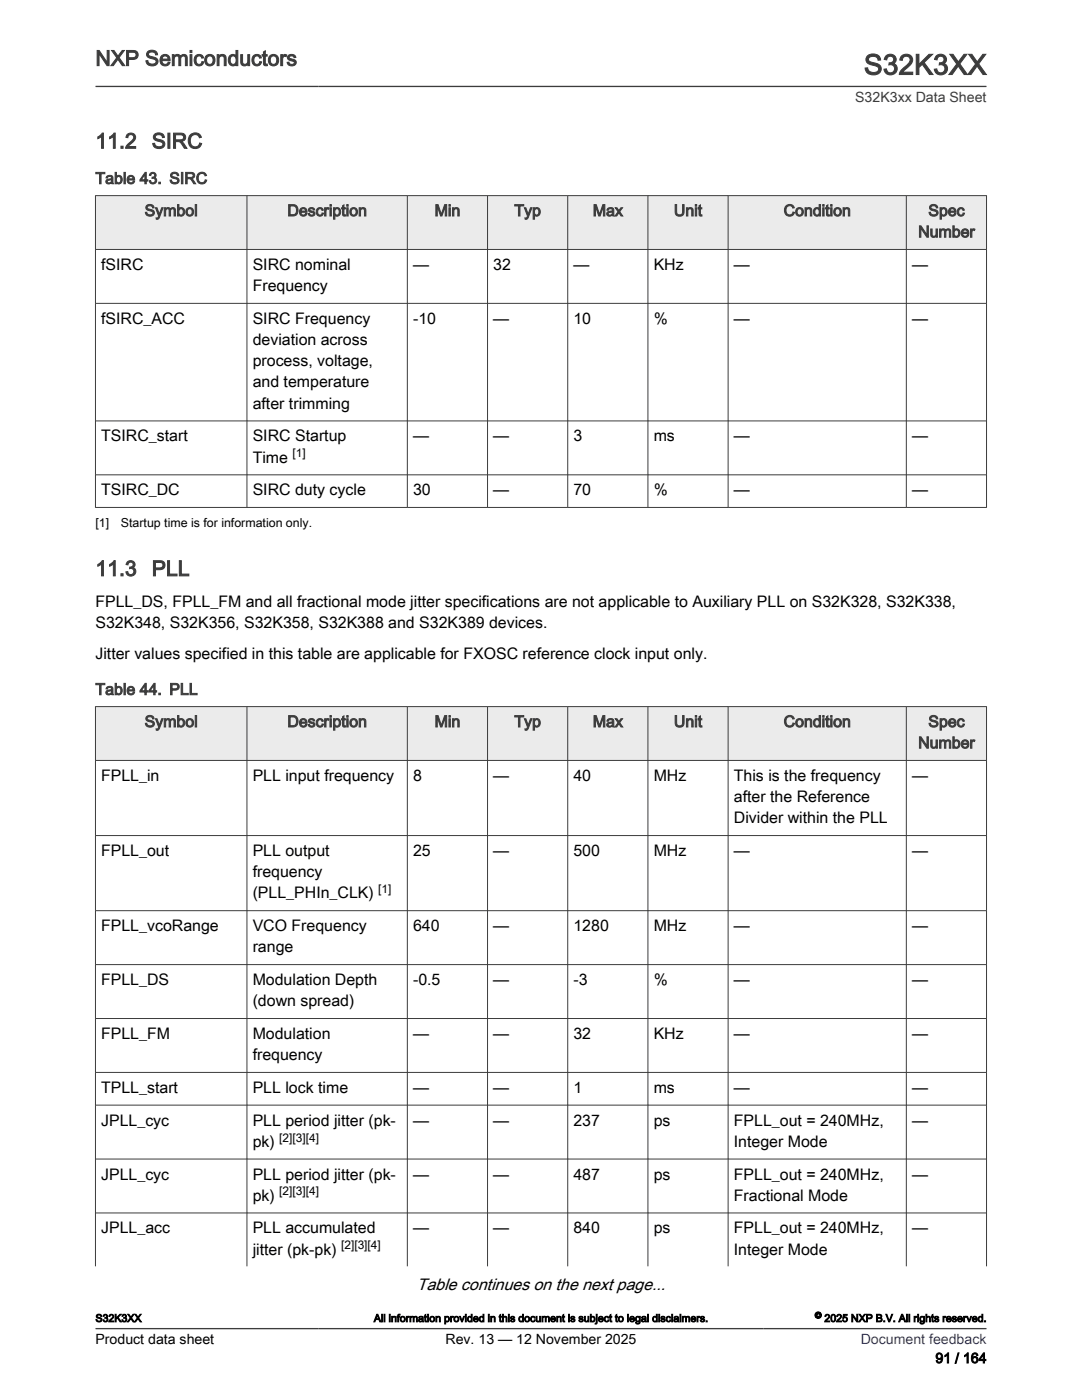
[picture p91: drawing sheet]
<svg xmlns="http://www.w3.org/2000/svg" width="216mm" height="279mm" viewBox="0 0 216 279" stroke-linecap="round" stroke-linejoin="round" font-family="sans-serif">
<defs><g id="words">
<text font-size="5.6" fill="#3c3c3c" x="172.4" y="14.9">S32K3XX</text>
<g font-size="4.2" fill="#3c3c3c">
<text x="19" y="13.1">NXP Semiconductors</text>
<text x="19" y="29.6">11.2</text>
<text x="30.3" y="29.6">SIRC</text>
<text x="19" y="114.9">11.3</text>
<text x="30.3" y="114.9">PLL</text>
</g>
<text font-size="3.3" x="83.2" y="257.4">Table continues on the next page...</text>
<g font-size="3.2" fill="#3c3c3c">
<text x="19" y="36.7">Table 43. SIRC</text>
<text x="28.9" y="43.1">Symbol</text>
<text x="57.3" y="43.1">Description</text>
<text x="86.7" y="43.1">Min</text>
<text x="102.6" y="43.1">Typ</text>
<text x="118.3" y="43.1">Max</text>
<text x="134.5" y="43.1">Unit</text>
<text x="156.4" y="43.1">Condition</text>
<text x="183.2" y="47.3">Number</text>
<text x="185.2" y="43.1">Spec</text>
<text x="19" y="138.7">Table 44. PLL</text>
<text x="28.9" y="145.1">Symbol</text>
<text x="57.3" y="145.1">Description</text>
<text x="86.7" y="145.1">Min</text>
<text x="102.6" y="145.1">Typ</text>
<text x="118.3" y="145.1">Max</text>
<text x="134.5" y="145.1">Unit</text>
<text x="156.4" y="145.1">Condition</text>
<text x="183.2" y="149.3">Number</text>
<text x="185.2" y="145.1">Spec</text>
</g>
<g font-size="3.2">
<text x="20.2" y="53.9">fSIRC</text>
<text x="50.4" y="53.9">SIRC nominal</text>
<text x="82.4" y="53.9">—</text>
<text x="98.4" y="53.9">32</text>
<text x="114.4" y="53.9">—</text>
<text x="130.4" y="53.9">KHz</text>
<text x="146.4" y="53.9">—</text>
<text x="182" y="53.9">—</text>
<text x="50.4" y="58.1">Frequency</text>
<text x="20.2" y="64.6">fSIRC_ACC</text>
<text x="50.4" y="64.6">SIRC Frequency</text>
<text x="82.4" y="64.6">-10</text>
<text x="98.4" y="64.6">—</text>
<text x="114.4" y="64.6">10</text>
<text x="130.4" y="64.6">%</text>
<text x="146.4" y="64.6">—</text>
<text x="182" y="64.6">—</text>
<text x="50.4" y="68.9">deviation across</text>
<text x="50.4" y="73.1">process, voltage,</text>
<text x="50.4" y="77.3">and temperature</text>
<text x="50.4" y="81.6">after trimming</text>
<text x="20.2" y="88.1">TSIRC_start</text>
<text x="50.4" y="88.1">SIRC Startup</text>
<text x="82.4" y="88.1">—</text>
<text x="98.4" y="88.1">—</text>
<text x="114.4" y="88.1">3</text>
<text x="130.4" y="88.1">ms</text>
<text x="146.4" y="88.1">—</text>
<text x="182" y="88.1">—</text>
<text x="50.4" y="92.3">Time</text>
<text x="20.2" y="98.8">TSIRC_DC</text>
<text x="50.4" y="98.8">SIRC duty cycle</text>
<text x="82.4" y="98.8">30</text>
<text x="98.4" y="98.8">—</text>
<text x="114.4" y="98.8">70</text>
<text x="130.4" y="98.8">%</text>
<text x="146.4" y="98.8">—</text>
<text x="182" y="98.8">—</text>
<text x="19" y="121.1">FPLL_DS, FPLL_FM and all fractional mode jitter specifications are not applicable to Auxiliary PLL on S32K328, S32K338,</text>
<text x="19" y="125.4">S32K348, S32K356, S32K358, S32K388 and S32K389 devices.</text>
<text x="19" y="131.5">Jitter values specified in this table are applicable for FXOSC reference clock input only.</text>
<text x="20.2" y="155.8">FPLL_in</text>
<text x="50.4" y="155.8">PLL input frequency</text>
<text x="82.4" y="155.8">8</text>
<text x="98.4" y="155.8">—</text>
<text x="114.4" y="155.8">40</text>
<text x="130.4" y="155.8">MHz</text>
<text x="146.4" y="155.8">This is the frequency</text>
<text x="182" y="155.8">—</text>
<text x="146.4" y="160.1">after the Reference</text>
<text x="146.4" y="164.3">Divider within the PLL</text>
<text x="20.2" y="170.8">FPLL_out</text>
<text x="50.4" y="170.8">PLL output</text>
<text x="82.4" y="170.8">25</text>
<text x="98.4" y="170.8">—</text>
<text x="114.4" y="170.8">500</text>
<text x="130.4" y="170.8">MHz</text>
<text x="146.4" y="170.8">—</text>
<text x="182" y="170.8">—</text>
<text x="50.4" y="175.1">frequency</text>
<text x="50.4" y="179.3">(PLL_PHIn_CLK)</text>
<text x="20.2" y="185.8">FPLL_vcoRange</text>
<text x="50.4" y="185.8">VCO Frequency</text>
<text x="82.4" y="185.8">640</text>
<text x="98.4" y="185.8">—</text>
<text x="114.4" y="185.8">1280</text>
<text x="130.4" y="185.8">MHz</text>
<text x="146.4" y="185.8">—</text>
<text x="182" y="185.8">—</text>
<text x="50.4" y="190.1">range</text>
<text x="20.2" y="196.6">FPLL_DS</text>
<text x="50.4" y="196.6">Modulation Depth</text>
<text x="82.4" y="196.6">-0.5</text>
<text x="98.4" y="196.6">—</text>
<text x="114.4" y="196.6">-3</text>
<text x="130.4" y="196.6">%</text>
<text x="146.4" y="196.6">—</text>
<text x="182" y="196.6">—</text>
<text x="50.4" y="200.8">(down spread)</text>
<text x="20.2" y="207.4">FPLL_FM</text>
<text x="50.4" y="207.4">Modulation</text>
<text x="82.4" y="207.4">—</text>
<text x="98.4" y="207.4">—</text>
<text x="114.4" y="207.4">32</text>
<text x="130.4" y="207.4">KHz</text>
<text x="146.4" y="207.4">—</text>
<text x="182" y="207.4">—</text>
<text x="50.4" y="211.6">frequency</text>
<text x="20.2" y="218.1">TPLL_start</text>
<text x="50.4" y="218.1">PLL lock time</text>
<text x="82.4" y="218.1">—</text>
<text x="98.4" y="218.1">—</text>
<text x="114.4" y="218.1">1</text>
<text x="130.4" y="218.1">ms</text>
<text x="146.4" y="218.1">—</text>
<text x="182" y="218.1">—</text>
<text x="20.2" y="224.6">JPLL_cyc</text>
<text x="50.4" y="224.6">PLL period jitter (pk-</text>
<text x="82.4" y="224.6">—</text>
<text x="98.4" y="224.6">—</text>
<text x="114.4" y="224.6">237</text>
<text x="130.4" y="224.6">ps</text>
<text x="146.4" y="224.6">FPLL_out = 240MHz,</text>
<text x="182" y="224.6">—</text>
<text x="50.4" y="228.9">pk)</text>
<text x="146.4" y="228.9">Integer Mode</text>
<text x="20.2" y="235.4">JPLL_cyc</text>
<text x="50.4" y="235.4">PLL period jitter (pk-</text>
<text x="50.4" y="239.6">pk)</text>
<text x="82.4" y="235.4">—</text>
<text x="98.4" y="235.4">—</text>
<text x="114.4" y="235.4">487</text>
<text x="130.4" y="235.4">ps</text>
<text x="146.4" y="235.4">FPLL_out = 240MHz,</text>
<text x="146.4" y="239.6">Fractional Mode</text>
<text x="182" y="235.4">—</text>
<text x="20.2" y="246.2">JPLL_acc</text>
<text x="50.4" y="246.2">PLL accumulated</text>
<text x="50.4" y="250.4">jitter (pk-pk)</text>
<text x="82.4" y="246.2">—</text>
<text x="98.4" y="246.2">—</text>
<text x="114.4" y="246.2">840</text>
<text x="130.4" y="246.2">ps</text>
<text x="146.4" y="246.2">FPLL_out = 240MHz,</text>
<text x="146.4" y="250.4">Integer Mode</text>
<text x="182" y="246.2">—</text>
</g>
<text font-size="2.8" fill="#3c3c3c" x="170.6" y="20.4">S32K3xx Data Sheet</text>
<g font-size="2.8">
<text x="19.1" y="268.1">Product data sheet</text>
<text x="88.9" y="268.1">Rev. 13 — 12 November 2025</text>
<text x="186.7" y="272">91 / 164</text>
</g>
<text font-size="2.8" fill="#00f" x="171.7" y="268.1">Document feedback</text>
<g font-size="2.5">
<text x="19" y="105.2">[1]</text>
<text x="24.1" y="105.2">Startup time is for information only.</text>
</g>
<g font-size="2.4">
<text x="58.4" y="91.3">[1]</text>
<text x="75.5" y="178.2">[1]</text>
<text x="55.7" y="227.8">[2][3][4]</text>
<text x="55.7" y="238.6">[2][3][4]</text>
<text x="68.1" y="249.3">[2][3][4]</text>
</g>
<g font-size="2.1">
<text x="19" y="263.8">S32K3XX</text>
<text x="74.6" y="263.8">All information provided in this document is subject to legal disclaimers.</text>
<text x="164.5" y="263.8">2025 NXP B.V. All rights reserved.</text>
</g>
<text font-size="1.8" x="162.6" y="263.1">©</text>
</g></defs>
<path d="M19 39h177.8v10.8h-177.8z" fill-rule="evenodd" fill="#ebebeb"/>
<g fill="none" stroke="#3c3c3c" stroke-width=".2">
<path d="M19 39h177.9M19 39v62.3M49.3 39v62.3M81.3 39v62.3M97.3 39v62.3M113.3 39v62.3M129.3 39v62.3M145.3 39v62.3M180.8 39v62.3M196.8 39v62.3M19 49.8h177.9M19 60.5h177.9"/>
<path d="M19 84h177.9M19 94.8h177.9M19 101.3h177.9"/>
</g>
<path d="M19 141h177.8v10.8h-177.8z" fill-rule="evenodd" fill="#ebebeb"/>
<g fill="none" stroke="#3c3c3c" stroke-width=".2">
<path d="M19 141h177.9M19 151.8h177.9M19 140.9v111.8M49.3 140.9v111.8M81.3 140.9v111.8M97.3 140.9v111.8M113.3 140.9v111.8M129.3 140.9v111.8M145.3 140.9v111.8M180.8 140.9v111.8M196.8 140.9v111.8M19 166.8h177.9"/>
<path d="M19 181.7h177.9M19 192.5h177.9M19 203.3h177.9M19 214h177.9M19 220.6h177.9M19 231.3h177.9M19 242.1h177.9"/>
</g>
<path d="M19 17.3h177.8M19 265.2h177.8" fill="none" stroke="#3c3c3c" stroke-width=".26"/>
<use href="#words"/>
</svg>
